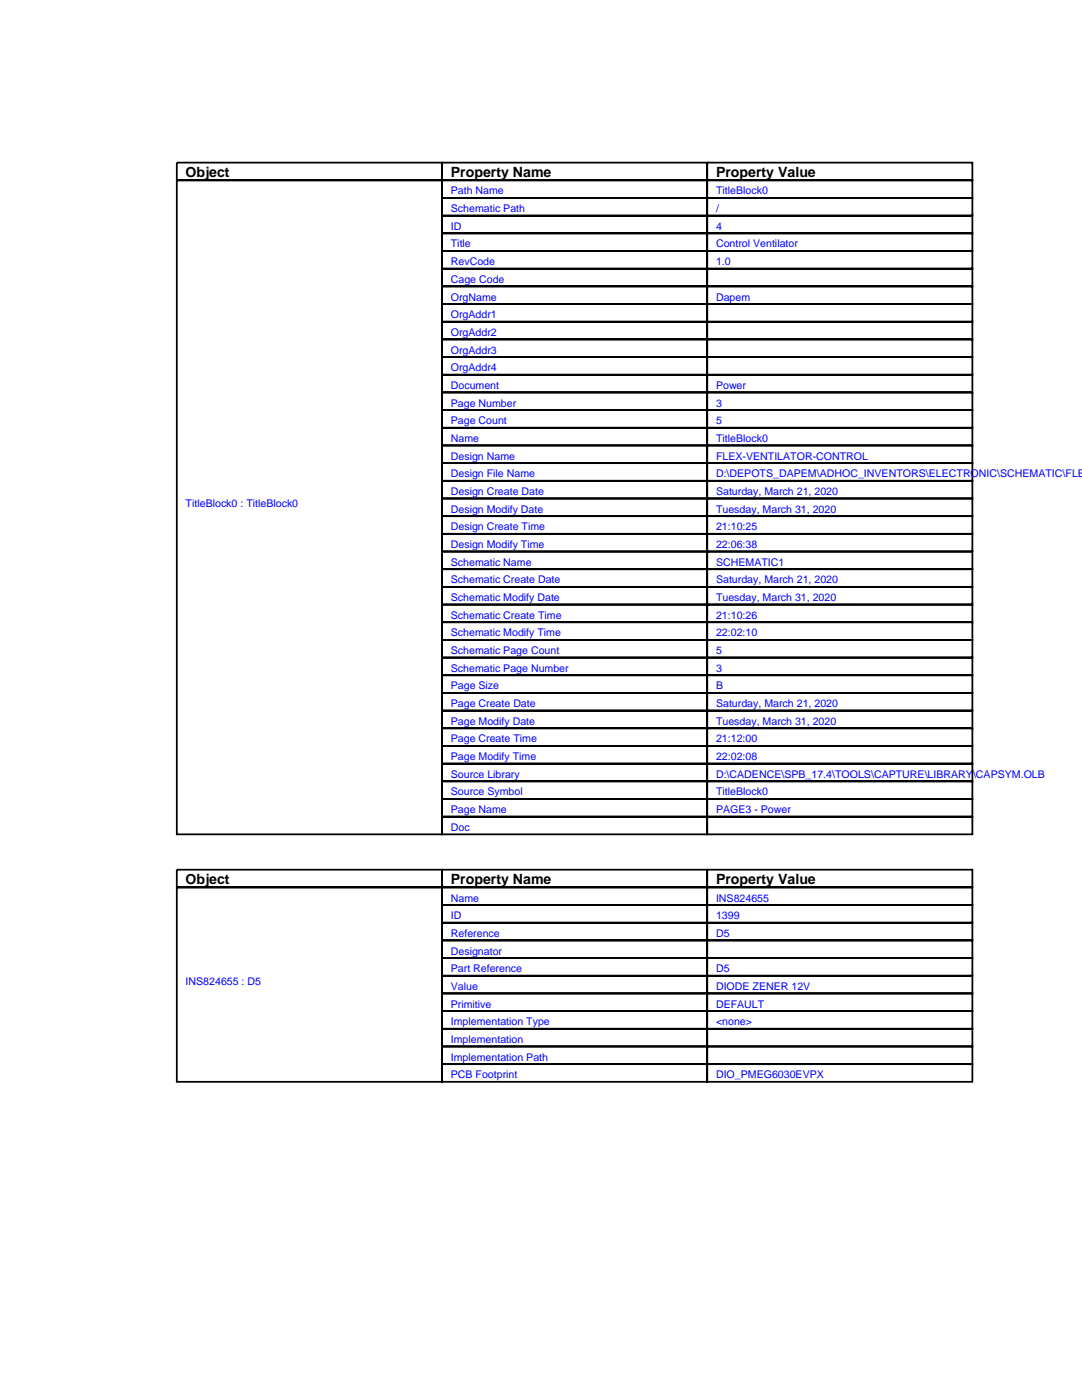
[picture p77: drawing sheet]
<svg xmlns="http://www.w3.org/2000/svg" width="216mm" height="279mm" viewBox="0 0 216 279" stroke-linecap="round" stroke-linejoin="round" font-family="sans-serif">
<defs><g id="words">
<g font-size="2.8">
<text x="37" y="35.3">Object</text>
<text x="90" y="35.3">Property Name</text>
<text x="142.9" y="35.3">Property Value</text>
<text x="37" y="176.4">Object</text>
<text x="90" y="176.4">Property Name</text>
<text x="142.9" y="176.4">Property Value</text>
</g>
<g font-size="2.1" fill="#00f">
<text x="90" y="38.8">Path Name</text>
<text x="142.9" y="38.8">TitleBlock0</text>
<text x="90" y="42.3">Schematic Path</text>
<text x="90" y="45.9">ID</text>
<text x="142.9" y="42.3">/</text>
<text x="142.9" y="45.9">4</text>
<text x="90" y="49.4">Title</text>
<text x="90" y="52.9">RevCode</text>
<text x="142.9" y="49.4">Control Ventilator</text>
<text x="142.9" y="52.9">1.0</text>
<text x="90" y="56.4">Cage Code</text>
<text x="90" y="60">OrgName</text>
<text x="142.9" y="60">Dapem</text>
<text x="90" y="63.5">OrgAddr1</text>
<text x="90" y="67">OrgAddr2</text>
<text x="90" y="70.6">OrgAddr3</text>
<text x="90" y="74.1">OrgAddr4</text>
<text x="90" y="77.6">Document</text>
<text x="142.9" y="77.6">Power</text>
<text x="90" y="81.1">Page Number</text>
<text x="142.9" y="81.1">3</text>
<text x="90" y="84.7">Page Count</text>
<text x="90" y="88.2">Name</text>
<text x="142.9" y="84.7">5</text>
<text x="142.9" y="88.2">TitleBlock0</text>
<text x="90" y="91.7">Design Name</text>
<text x="90" y="95.2">Design File Name</text>
<text x="142.9" y="91.7">FLEX-VENTILATOR-CONTROL</text>
<text x="142.9" y="95.2">D:\DEPOTS_DAPEM\ADHOC_INVENTORS\ELECTRONIC\SCHEMATIC\FLEX</text>
<text x="37" y="101.2">TitleBlock0 : TitleBlock0</text>
<text x="90" y="98.8">Design Create Date</text>
<text x="142.9" y="98.8">Saturday, March 21, 2020</text>
<text x="90" y="102.3">Design Modify Date</text>
<text x="90" y="105.8">Design Create Time</text>
<text x="142.9" y="102.3">Tuesday, March 31, 2020</text>
<text x="142.9" y="105.8">21:10:25</text>
<text x="90" y="109.4">Design Modify Time</text>
<text x="90" y="112.9">Schematic Name</text>
<text x="142.9" y="109.4">22:06:38</text>
<text x="142.9" y="112.9">SCHEMATIC1</text>
<text x="90" y="116.4">Schematic Create Date</text>
<text x="90" y="119.9">Schematic Modify Date</text>
<text x="142.9" y="116.4">Saturday, March 21, 2020</text>
<text x="142.9" y="119.9">Tuesday, March 31, 2020</text>
<text x="90" y="123.5">Schematic Create Time</text>
<text x="142.9" y="123.5">21:10:26</text>
<text x="90" y="127">Schematic Modify Time</text>
<text x="90" y="130.5">Schematic Page Count</text>
<text x="142.9" y="127">22:02:10</text>
<text x="142.9" y="130.5">5</text>
<text x="90" y="134.1">Schematic Page Number</text>
<text x="90" y="137.6">Page Size</text>
<text x="142.9" y="134.1">3</text>
<text x="142.9" y="137.6">B</text>
<text x="90" y="141.1">Page Create Date</text>
<text x="142.9" y="141.1">Saturday, March 21, 2020</text>
<text x="90" y="144.6">Page Modify Date</text>
<text x="90" y="148.2">Page Create Time</text>
<text x="142.9" y="144.6">Tuesday, March 31, 2020</text>
<text x="142.9" y="148.2">21:12:00</text>
<text x="90" y="151.7">Page Modify Time</text>
<text x="90" y="155.2">Source Library</text>
<text x="142.9" y="151.7">22:02:08</text>
<text x="142.9" y="155.2">D:\CADENCE\SPB_17.4\TOOLS\CAPTURE\LIBRARY\CAPSYM.OLB</text>
<text x="90" y="158.8">Source Symbol</text>
<text x="142.9" y="158.8">TitleBlock0</text>
<text x="90" y="162.3">Page Name</text>
<text x="90" y="165.8">Doc</text>
<text x="142.9" y="162.3">PAGE3 - Power</text>
<text x="90" y="179.9">Name</text>
<text x="142.9" y="179.9">INS824655</text>
<text x="90" y="183.4">ID</text>
<text x="142.9" y="183.4">1399</text>
<text x="90" y="187">Reference</text>
<text x="90" y="190.5">Designator</text>
<text x="142.9" y="187">D5</text>
<text x="37" y="196.5">INS824655 : D5</text>
<text x="90" y="194">Part Reference</text>
<text x="90" y="197.6">Value</text>
<text x="142.9" y="194">D5</text>
<text x="142.9" y="197.6">DIODE ZENER 12V</text>
<text x="90" y="201.1">Primitive</text>
<text x="142.9" y="201.1">DEFAULT</text>
<text x="90" y="204.6">Implementation Type</text>
<text x="90" y="208.1">Implementation</text>
<text x="142.9" y="204.6">&lt;none&gt;</text>
<text x="90" y="211.7">Implementation Path</text>
<text x="90" y="215.2">PCB Footprint</text>
<text x="142.9" y="215.2">DIO_PMEG6030EVPX</text>
</g>
</g></defs>
<g fill="none" stroke="#000" stroke-width=".35">
<path d="M35.3 32.5h52.9v3.5h-52.9zM35.3 36h52.9v130.5h-52.9zM88.2 32.5h52.9v3.5h-52.9zM88.2 36h52.9v3.5h-52.9zM88.2 39.5h52.9v3.5h-52.9zM141.1 32.5h52.9v3.5h-52.9zM141.1 36h52.9v3.5h-52.9zM141.1 39.5h52.9v3.5h-52.9zM88.2 43h52.9v3.6h-52.9zM88.2 46.6h52.9v3.5h-52.9zM88.2 50.1h52.9v3.5h-52.9zM88.2 53.6h52.9v3.5h-52.9z"/>
<path d="M88.2 57.1h52.9v3.6h-52.9zM141.1 43h52.9v3.6h-52.9zM141.1 46.6h52.9v3.5h-52.9zM141.1 50.1h52.9v3.5h-52.9zM141.1 53.6h52.9v3.5h-52.9zM141.1 57.1h52.9v3.6h-52.9zM88.2 60.7h52.9v3.5h-52.9zM88.2 64.2h52.9v3.5h-52.9zM88.2 67.7h52.9v3.6h-52.9zM88.2 71.3h52.9v3.5h-52.9zM88.2 74.8h52.9v3.5h-52.9zM88.2 78.3h52.9v3.5h-52.9z"/>
<path d="M141.1 60.7h52.9v3.5h-52.9zM141.1 64.2h52.9v3.5h-52.9zM141.1 67.7h52.9v3.6h-52.9zM141.1 71.3h52.9v3.5h-52.9zM141.1 74.8h52.9v3.5h-52.9zM141.1 78.3h52.9v3.5h-52.9zM88.2 81.8h52.9v3.6h-52.9zM88.2 85.4h52.9v3.5h-52.9zM88.2 88.9h52.9v3.5h-52.9zM88.2 92.4h52.9v3.6h-52.9zM88.2 96h52.9v3.5h-52.9zM88.2 99.5h52.9v3.5h-52.9z"/>
<path d="M141.1 81.8h52.9v3.6h-52.9zM141.1 85.4h52.9v3.5h-52.9zM141.1 88.9h52.9v3.5h-52.9zM141.1 92.4h52.9v3.6h-52.9zM141.1 96h52.9v3.5h-52.9zM141.1 99.5h52.9v3.5h-52.9zM88.2 103h52.9v3.5h-52.9zM88.2 106.5h52.9v3.6h-52.9zM88.2 110.1h52.9v3.5h-52.9zM88.2 113.6h52.9v3.5h-52.9zM88.2 117.1h52.9v3.5h-52.9zM141.1 103h52.9v3.5h-52.9z"/>
<path d="M141.1 106.5h52.9v3.6h-52.9zM141.1 110.1h52.9v3.5h-52.9zM141.1 113.6h52.9v3.5h-52.9zM141.1 117.1h52.9v3.5h-52.9zM88.2 120.6h52.9v3.6h-52.9zM88.2 124.2h52.9v3.5h-52.9zM88.2 127.7h52.9v3.5h-52.9zM88.2 131.2h52.9v3.6h-52.9zM88.2 134.8h52.9v3.5h-52.9zM88.2 138.3h52.9v3.5h-52.9zM141.1 120.6h52.9v3.6h-52.9zM141.1 124.2h52.9v3.5h-52.9z"/>
<path d="M141.1 127.7h52.9v3.5h-52.9zM141.1 131.2h52.9v3.6h-52.9zM141.1 134.8h52.9v3.5h-52.9zM141.1 138.3h52.9v3.5h-52.9zM88.2 141.8h52.9v3.5h-52.9zM88.2 145.3h52.9v3.6h-52.9zM88.2 148.9h52.9v3.5h-52.9zM88.2 152.4h52.9v3.5h-52.9zM88.2 155.9h52.9v3.6h-52.9zM88.2 159.5h52.9v3.5h-52.9zM141.1 141.8h52.9v3.5h-52.9zM141.1 145.3h52.9v3.6h-52.9z"/>
<path d="M141.1 148.9h52.9v3.5h-52.9zM141.1 152.4h52.9v3.5h-52.9zM141.1 155.9h52.9v3.6h-52.9zM141.1 159.5h52.9v3.5h-52.9zM35.3 173.6h52.9v3.5h-52.9zM35.3 177.1h52.9v38.8h-52.9zM88.2 163h52.9v3.5h-52.9zM88.2 173.6h52.9v3.5h-52.9zM88.2 177.1h52.9v3.5h-52.9zM141.1 163h52.9v3.5h-52.9zM141.1 173.6h52.9v3.5h-52.9zM141.1 177.1h52.9v3.5h-52.9z"/>
<path d="M88.2 180.6h52.9v3.5h-52.9zM88.2 184.1h52.9v3.6h-52.9zM88.2 187.7h52.9v3.5h-52.9zM88.2 191.2h52.9v3.5h-52.9zM88.2 194.7h52.9v3.6h-52.9zM88.2 198.3h52.9v3.5h-52.9zM141.1 180.6h52.9v3.5h-52.9zM141.1 184.1h52.9v3.6h-52.9zM141.1 187.7h52.9v3.5h-52.9zM141.1 191.2h52.9v3.5h-52.9zM141.1 194.7h52.9v3.6h-52.9zM141.1 198.3h52.9v3.5h-52.9z"/>
<path d="M88.2 201.8h52.9v3.5h-52.9zM88.2 205.3h52.9v3.5h-52.9zM88.2 208.8h52.9v3.6h-52.9zM88.2 212.4h52.9v3.5h-52.9zM141.1 201.8h52.9v3.5h-52.9zM141.1 205.3h52.9v3.5h-52.9zM141.1 208.8h52.9v3.6h-52.9zM141.1 212.4h52.9v3.5h-52.9z"/>
</g>
<use href="#words"/>
</svg>
